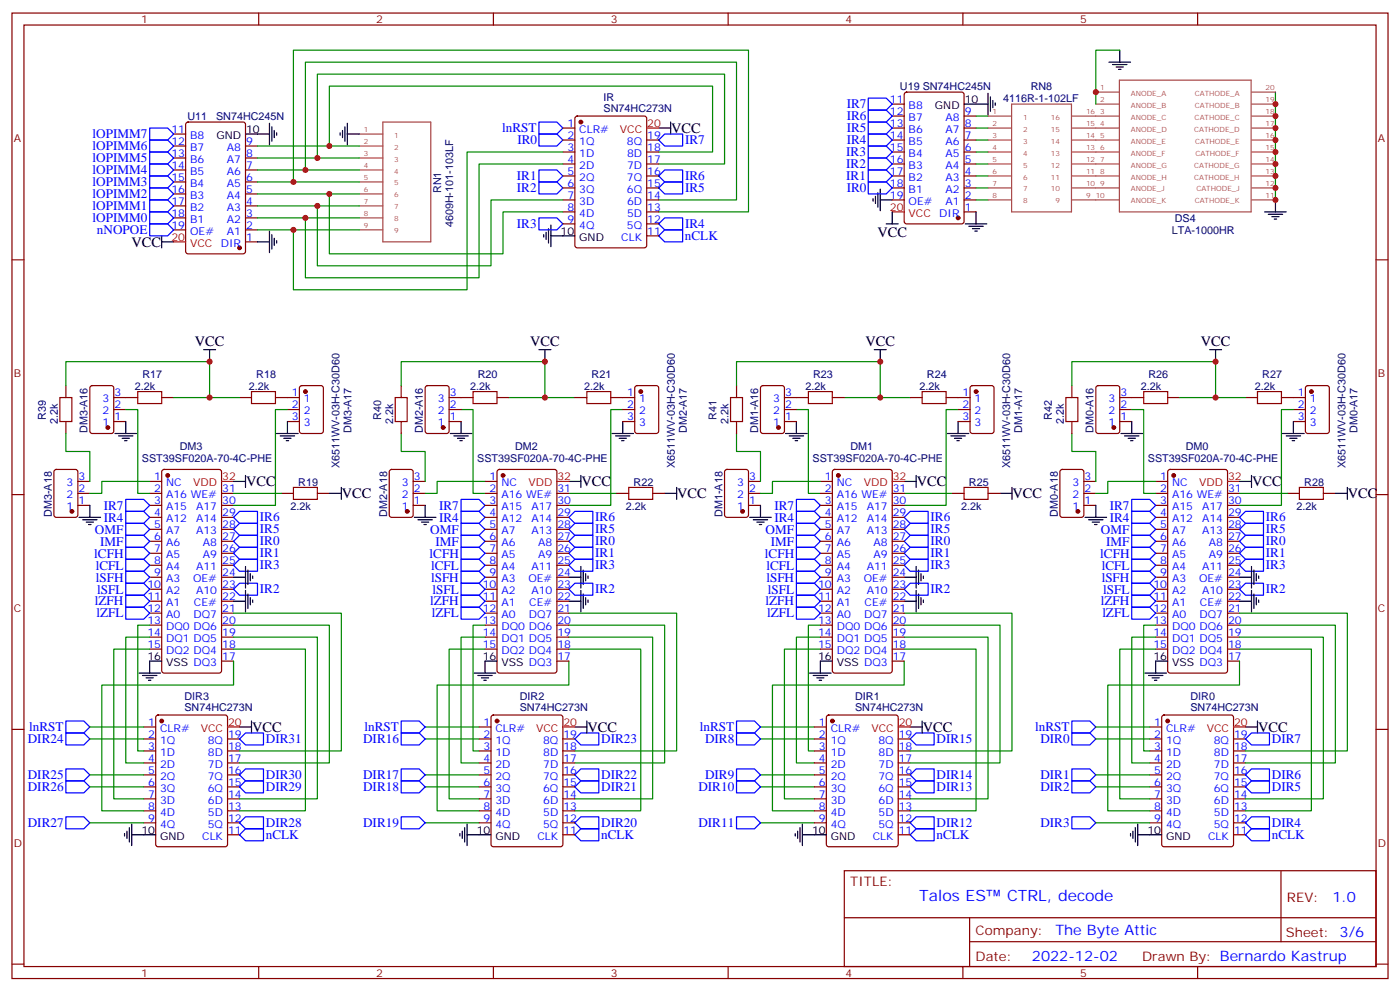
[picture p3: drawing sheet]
<svg xmlns="http://www.w3.org/2000/svg" width="412mm" height="292mm" viewBox="0 0 412 292" stroke-linecap="round" stroke-linejoin="round" font-family="sans-serif">
<defs><g id="words">
<g font-size="4.6" fill="#00f">
<text x="270.8" y="265.5">Talos ES</text>
<text x="296.6" y="265.5">CTRL, decode</text>
</g>
<g font-size="4.2">
<text x="197.7" y="39.1">VCC</text>
<text x="258.5" y="69.9">VCC</text>
<text x="38.7" y="72.7">VCC</text>
<text x="57.4" y="101.9">VCC</text>
<text x="156.2" y="101.9">VCC</text>
<text x="254.9" y="101.9">VCC</text>
<text x="353.7" y="101.9">VCC</text>
<text x="72.5" y="143.2">VCC</text>
<text x="171.3" y="143.2">VCC</text>
<text x="270.1" y="143.2">VCC</text>
<text x="368.8" y="143.2">VCC</text>
<text x="100.7" y="146.7">VCC</text>
<text x="199.5" y="146.7">VCC</text>
<text x="298.3" y="146.7">VCC</text>
<text x="397.1" y="146.7">VCC</text>
<text x="74.3" y="215.5">VCC</text>
<text x="173" y="215.5">VCC</text>
<text x="271.8" y="215.5">VCC</text>
<text x="370.6" y="215.5">VCC</text>
</g>
<g font-size="4.2" fill="#00f">
<text x="392.5" y="265.7">1.0</text>
<text x="310.9" y="275.3">The Byte Attic</text>
<text x="304" y="283.1">2022-12-02</text>
</g>
<g font-size="3.9" fill="#00f">
<text x="249.4" y="35.4">IR6</text>
<text x="249.4" y="31.9">IR7</text>
<text x="27.2" y="40.7">lOPIMM7</text>
<text x="148" y="39">lnRST</text>
<text x="249.4" y="39">IR5</text>
<text x="27.2" y="44.3">lOPIMM6</text>
<text x="27.2" y="47.8">lOPIMM5</text>
<text x="152.4" y="42.5">IR0</text>
<text x="201.8" y="42.4">IR7</text>
<text x="249.3" y="46">IR3</text>
<text x="249.4" y="42.5">IR4</text>
<text x="27.2" y="51.3">lOPIMM4</text>
<text x="152.3" y="53.1">IR1</text>
<text x="201.8" y="53">IR6</text>
<text x="249.3" y="53.1">IR1</text>
<text x="249.3" y="49.6">IR2</text>
<text x="27.2" y="54.8">lOPIMM3</text>
<text x="27.2" y="58.4">lOPIMM2</text>
<text x="152.3" y="56.6">IR2</text>
<text x="201.8" y="56.5">IR5</text>
<text x="249.4" y="56.6">IR0</text>
<text x="27.2" y="61.9">lOPIMM1</text>
<text x="27.2" y="65.4">lOPIMM0</text>
<text x="28.6" y="69">nNOPOE</text>
<text x="152.3" y="67.2">IR3</text>
<text x="201.8" y="70.6">nCLK</text>
<text x="201.8" y="67.1">IR4</text>
<text x="30.6" y="153.6">IR4</text>
<text x="30.6" y="150.1">IR7</text>
<text x="76.6" y="153.5">IR6</text>
<text x="129.3" y="150.1">IR7</text>
<text x="129.3" y="153.6">IR4</text>
<text x="175.3" y="153.5">IR6</text>
<text x="228.1" y="150.1">IR7</text>
<text x="228.1" y="153.6">IR4</text>
<text x="274.1" y="153.5">IR6</text>
<text x="326.9" y="153.6">IR4</text>
<text x="326.9" y="150.1">IR7</text>
<text x="372.9" y="153.5">IR6</text>
<text x="28" y="157.2">OMF</text>
<text x="29.5" y="160.7">IMF</text>
<text x="76.6" y="157.1">IR5</text>
<text x="76.6" y="160.6">IR0</text>
<text x="126.7" y="157.2">OMF</text>
<text x="128.2" y="160.7">IMF</text>
<text x="175.3" y="160.6">IR0</text>
<text x="175.3" y="157.1">IR5</text>
<text x="225.5" y="157.2">OMF</text>
<text x="227" y="160.7">IMF</text>
<text x="274.1" y="160.6">IR0</text>
<text x="274.1" y="157.1">IR5</text>
<text x="324.3" y="157.2">OMF</text>
<text x="325.8" y="160.7">IMF</text>
<text x="372.9" y="157.1">IR5</text>
<text x="372.9" y="160.6">IR0</text>
<text x="27.8" y="164.2">lCFH</text>
<text x="28.2" y="167.7">lCFL</text>
<text x="76.6" y="164.1">IR1</text>
<text x="76.6" y="167.6">IR3</text>
<text x="126.5" y="164.2">lCFH</text>
<text x="127" y="167.7">lCFL</text>
<text x="175.3" y="167.6">IR3</text>
<text x="175.3" y="164.1">IR1</text>
<text x="225.3" y="164.2">lCFH</text>
<text x="225.7" y="167.7">lCFL</text>
<text x="274.1" y="167.6">IR3</text>
<text x="274.1" y="164.1">IR1</text>
<text x="324.1" y="164.2">lCFH</text>
<text x="324.5" y="167.7">lCFL</text>
<text x="372.9" y="164.1">IR1</text>
<text x="372.9" y="167.6">IR3</text>
<text x="28.2" y="171.3">lSFH</text>
<text x="127" y="171.3">lSFH</text>
<text x="225.7" y="171.3">lSFH</text>
<text x="324.5" y="171.3">lSFH</text>
<text x="28" y="178.3">lZFH</text>
<text x="28.6" y="174.8">lSFL</text>
<text x="76.6" y="174.7">IR2</text>
<text x="126.7" y="178.3">lZFH</text>
<text x="127.4" y="174.8">lSFL</text>
<text x="175.3" y="174.7">IR2</text>
<text x="225.5" y="178.3">lZFH</text>
<text x="226.2" y="174.8">lSFL</text>
<text x="274.1" y="174.7">IR2</text>
<text x="324.3" y="178.3">lZFH</text>
<text x="324.9" y="174.8">lSFL</text>
<text x="372.9" y="174.7">IR2</text>
<text x="28.4" y="181.8">lZFL</text>
<text x="127.2" y="181.8">lZFL</text>
<text x="225.9" y="181.8">lZFL</text>
<text x="324.7" y="181.8">lZFL</text>
<text x="8.6" y="215.4">lnRST</text>
<text x="107.4" y="215.4">lnRST</text>
<text x="206.2" y="215.4">lnRST</text>
<text x="304.9" y="215.4">lnRST</text>
<text x="8.2" y="218.9">DIR24</text>
<text x="78.3" y="218.8">DIR31</text>
<text x="107" y="218.9">DIR16</text>
<text x="177.1" y="218.8">DIR23</text>
<text x="207.7" y="218.9">DIR8</text>
<text x="275.9" y="218.8">DIR15</text>
<text x="306.5" y="218.9">DIR0</text>
<text x="374.6" y="218.8">DIR7</text>
<text x="8.2" y="229.5">DIR25</text>
<text x="8.2" y="233">DIR26</text>
<text x="78.3" y="229.4">DIR30</text>
<text x="78.3" y="232.9">DIR29</text>
<text x="107" y="233">DIR18</text>
<text x="107" y="229.5">DIR17</text>
<text x="177.1" y="232.9">DIR21</text>
<text x="177.1" y="229.4">DIR22</text>
<text x="205.7" y="233">DIR10</text>
<text x="207.7" y="229.5">DIR9</text>
<text x="275.9" y="232.9">DIR13</text>
<text x="275.9" y="229.4">DIR14</text>
<text x="306.5" y="229.5">DIR1</text>
<text x="306.5" y="233">DIR2</text>
<text x="374.6" y="229.4">DIR6</text>
<text x="374.6" y="232.9">DIR5</text>
<text x="8.2" y="243.6">DIR27</text>
<text x="78.3" y="243.5">DIR28</text>
<text x="107" y="243.6">DIR19</text>
<text x="177.1" y="243.5">DIR20</text>
<text x="205.7" y="243.6">DIR11</text>
<text x="275.9" y="243.5">DIR12</text>
<text x="306.5" y="243.6">DIR3</text>
<text x="374.6" y="243.5">DIR4</text>
<text x="78.3" y="247">nCLK</text>
<text x="177.1" y="247">nCLK</text>
<text x="275.8" y="247">nCLK</text>
<text x="374.6" y="247">nCLK</text>
</g>
<g font-size="3.9" fill="#800">
<text x="250.5" y="261">TITLE:</text>
<text x="379.1" y="265.7">REV:</text>
<text x="287.4" y="275.2">Company:</text>
<text x="378.7" y="275.8">Sheet: 3/6</text>
<text x="287.4" y="282.9">Date:</text>
<text x="336.4" y="283">Drawn By: Bernardo Kastrup</text>
</g>
<g font-size="3.2" fill="#800">
<text x="41.6" y="6.8">1</text>
<text x="110.8" y="6.8">2</text>
<text x="179.9" y="6.8">3</text>
<text x="249.1" y="6.8">4</text>
<text x="318.2" y="6.8">5</text>
<text x="4.1" y="41.9">A</text>
<text x="405.9" y="41.9">A</text>
<text x="4.1" y="111.1">B</text>
<text x="405.9" y="111.1">B</text>
<text x="4.1" y="180.2">C</text>
<text x="405.9" y="180.2">C</text>
<text x="4.1" y="249.4">D</text>
<text x="405.9" y="249.4">D</text>
<text x="41.6" y="287.7">1</text>
<text x="110.8" y="287.7">2</text>
<text x="179.9" y="287.7">3</text>
<text x="249.1" y="287.7">4</text>
<text x="318.2" y="287.7">5</text>
</g>
<g font-size="3.2" fill="#000080">
<text x="177.8" y="29.9">IR</text>
<text x="265.1" y="26.6">U19 SN74HC245N</text>
<text x="303.6" y="26.5">RN8</text>
<text x="55.2" y="35.4">U11</text>
<text x="63.7" y="35.4">SN74HC245N</text>
<text x="177.8" y="33">SN74HC273N</text>
<text x="295.5" y="30.1">4116R-1-102LF</text>
<text x="130" y="56.9" transform="rotate(-90 130 56.9)">RN1</text>
<text x="346.1" y="65.4">DS4</text>
<text x="133.5" y="66.9" transform="rotate(-90 133.5 66.9)">4609H-101-103LF</text>
<text x="345.2" y="68.9">LTA-1000HR</text>
<text x="42" y="111.2">R17</text>
<text x="75.5" y="111.2">R18</text>
<text x="140.8" y="111.2">R20</text>
<text x="174.3" y="111.2">R21</text>
<text x="239.5" y="111.2">R23</text>
<text x="273.1" y="111.2">R24</text>
<text x="338.3" y="111.2">R26</text>
<text x="371.8" y="111.2">R27</text>
<text x="39.8" y="114.8">2.2k</text>
<text x="73.3" y="114.8">2.2k</text>
<text x="138.5" y="114.8">2.2k</text>
<text x="172" y="114.8">2.2k</text>
<text x="237.3" y="114.8">2.2k</text>
<text x="270.8" y="114.8">2.2k</text>
<text x="336.1" y="114.8">2.2k</text>
<text x="369.6" y="114.8">2.2k</text>
<text x="13.5" y="123.6" transform="rotate(-90 13.5 123.6)">R39</text>
<text x="17" y="125" transform="rotate(-90 17 125)">2.2k</text>
<text x="112.3" y="123.6" transform="rotate(-90 112.3 123.6)">R40</text>
<text x="115.8" y="125" transform="rotate(-90 115.8 125)">2.2k</text>
<text x="211" y="123.6" transform="rotate(-90 211 123.6)">R41</text>
<text x="214.6" y="125" transform="rotate(-90 214.6 125)">2.2k</text>
<text x="309.8" y="123.6" transform="rotate(-90 309.8 123.6)">R42</text>
<text x="313.3" y="125" transform="rotate(-90 313.3 125)">2.2k</text>
<text x="25.8" y="127.6" transform="rotate(-90 25.8 127.6)">DM3-A16</text>
<text x="103.5" y="127.6" transform="rotate(-90 103.5 127.6)">DM3-A17</text>
<text x="124.6" y="127.6" transform="rotate(-90 124.6 127.6)">DM2-A16</text>
<text x="202.3" y="127.6" transform="rotate(-90 202.3 127.6)">DM2-A17</text>
<text x="223.4" y="127.6" transform="rotate(-90 223.4 127.6)">DM1-A16</text>
<text x="301.1" y="127.6" transform="rotate(-90 301.1 127.6)">DM1-A17</text>
<text x="322.2" y="127.6" transform="rotate(-90 322.2 127.6)">DM0-A16</text>
<text x="399.9" y="127.6" transform="rotate(-90 399.9 127.6)">DM0-A17</text>
<text x="41.8" y="135.9">SST39SF020A-70-4C-PHE</text>
<text x="53" y="132.4">DM3</text>
<text x="100" y="138" transform="rotate(-90 100 138)">X6511WV-03H-C30D60</text>
<text x="140.6" y="135.9">SST39SF020A-70-4C-PHE</text>
<text x="151.7" y="132.4">DM2</text>
<text x="198.8" y="138" transform="rotate(-90 198.8 138)">X6511WV-03H-C30D60</text>
<text x="239.3" y="135.9">SST39SF020A-70-4C-PHE</text>
<text x="250.5" y="132.4">DM1</text>
<text x="297.5" y="138" transform="rotate(-90 297.5 138)">X6511WV-03H-C30D60</text>
<text x="338.1" y="135.9">SST39SF020A-70-4C-PHE</text>
<text x="349.3" y="132.4">DM0</text>
<text x="396.3" y="138" transform="rotate(-90 396.3 138)">X6511WV-03H-C30D60</text>
<text x="87.9" y="143">R19</text>
<text x="186.6" y="143">R22</text>
<text x="285.4" y="143">R25</text>
<text x="384.2" y="143">R28</text>
<text x="15.2" y="152.3" transform="rotate(-90 15.2 152.3)">DM3-A18</text>
<text x="85.6" y="150.1">2.2k</text>
<text x="114" y="152.3" transform="rotate(-90 114 152.3)">DM2-A18</text>
<text x="184.4" y="150.1">2.2k</text>
<text x="212.8" y="152.3" transform="rotate(-90 212.8 152.3)">DM1-A18</text>
<text x="283.2" y="150.1">2.2k</text>
<text x="311.6" y="152.3" transform="rotate(-90 311.6 152.3)">DM0-A18</text>
<text x="381.9" y="150.1">2.2k</text>
<text x="54.3" y="209.4">SN74HC273N</text>
<text x="54.3" y="206.3">DIR3</text>
<text x="153.1" y="209.4">SN74HC273N</text>
<text x="153.1" y="206.3">DIR2</text>
<text x="251.9" y="209.4">SN74HC273N</text>
<text x="251.9" y="206.3">DIR1</text>
<text x="350.7" y="209.4">SN74HC273N</text>
<text x="350.7" y="206.3">DIR0</text>
</g>
<g font-size="3.2" fill="#00f">
<text x="262.1" y="30.3">11</text>
<text x="262.1" y="33.8">12</text>
<text x="267.7" y="32.1">B8</text>
<text x="267.7" y="35.6">B7</text>
<text x="278.5" y="35.6">A8</text>
<text x="284.2" y="33.8">9</text>
<text x="50.5" y="39.1">11</text>
<text x="56" y="40.9">B8</text>
<text x="167.1" y="37.4">1</text>
<text x="167.1" y="40.9">2</text>
<text x="170.6" y="39.1">CLR#</text>
<text x="190.7" y="40.9">19</text>
<text x="262.1" y="37.4">13</text>
<text x="262.1" y="40.9">14</text>
<text x="267.7" y="39.1">B6</text>
<text x="278.5" y="39.1">A7</text>
<text x="284.2" y="40.9">7</text>
<text x="284.2" y="37.4">8</text>
<text x="50.5" y="42.7">12</text>
<text x="50.5" y="46.2">13</text>
<text x="56" y="44.4">B7</text>
<text x="56" y="47.9">B6</text>
<text x="66.8" y="47.9">A7</text>
<text x="66.8" y="44.4">A8</text>
<text x="72.5" y="46.2">8</text>
<text x="72.5" y="42.7">9</text>
<text x="167.1" y="44.4">3</text>
<text x="167.1" y="47.9">4</text>
<text x="170.6" y="42.7">1Q</text>
<text x="170.6" y="46.2">1D</text>
<text x="184.7" y="42.7">8Q</text>
<text x="184.7" y="46.2">8D</text>
<text x="190.7" y="47.9">17</text>
<text x="190.7" y="44.4">18</text>
<text x="262.1" y="44.4">15</text>
<text x="262.1" y="47.9">16</text>
<text x="267.7" y="42.7">B5</text>
<text x="267.7" y="46.2">B4</text>
<text x="278.5" y="46.2">A5</text>
<text x="278.5" y="42.7">A6</text>
<text x="284.2" y="47.9">5</text>
<text x="284.2" y="44.4">6</text>
<text x="50.5" y="49.7">14</text>
<text x="50.5" y="53.2">15</text>
<text x="56" y="51.5">B5</text>
<text x="66.8" y="51.5">A6</text>
<text x="72.5" y="53.2">6</text>
<text x="72.5" y="49.7">7</text>
<text x="167.1" y="51.5">5</text>
<text x="170.6" y="49.7">2D</text>
<text x="170.6" y="53.2">2Q</text>
<text x="184.7" y="53.2">7Q</text>
<text x="184.7" y="49.7">7D</text>
<text x="190.7" y="51.5">16</text>
<text x="262.1" y="51.5">17</text>
<text x="267.7" y="49.7">B3</text>
<text x="267.7" y="53.2">B2</text>
<text x="278.5" y="53.2">A3</text>
<text x="278.5" y="49.7">A4</text>
<text x="284.2" y="51.5">4</text>
<text x="50.5" y="56.8">16</text>
<text x="56" y="55">B4</text>
<text x="56" y="58.5">B3</text>
<text x="66.8" y="58.5">A4</text>
<text x="66.8" y="55">A5</text>
<text x="72.5" y="56.8">5</text>
<text x="167.1" y="55">6</text>
<text x="167.1" y="58.5">7</text>
<text x="170.6" y="56.8">3Q</text>
<text x="184.7" y="56.8">6Q</text>
<text x="190.7" y="58.5">14</text>
<text x="190.7" y="55">15</text>
<text x="262.1" y="55">18</text>
<text x="262.1" y="58.5">19</text>
<text x="267.7" y="56.8">B1</text>
<text x="278.5" y="56.8">A2</text>
<text x="284.2" y="58.5">2</text>
<text x="284.2" y="55">3</text>
<text x="50.5" y="60.3">17</text>
<text x="50.5" y="63.8">18</text>
<text x="56" y="62.1">B2</text>
<text x="56" y="65.6">B1</text>
<text x="66.8" y="65.6">A2</text>
<text x="66.8" y="62.1">A3</text>
<text x="72.5" y="63.8">3</text>
<text x="72.5" y="60.3">4</text>
<text x="167.1" y="62.1">8</text>
<text x="167.1" y="65.6">9</text>
<text x="170.6" y="60.3">3D</text>
<text x="170.6" y="63.8">4D</text>
<text x="184.7" y="63.8">5D</text>
<text x="184.7" y="60.3">6D</text>
<text x="190.7" y="65.6">12</text>
<text x="190.7" y="62.1">13</text>
<text x="267.7" y="60.3">OE#</text>
<text x="276.7" y="63.8">DIR</text>
<text x="278.5" y="60.3">A1</text>
<text x="284.2" y="62.1">1</text>
<text x="50.5" y="67.3">19</text>
<text x="56" y="69.1">OE#</text>
<text x="66.8" y="69.1">A1</text>
<text x="72.5" y="70.9">1</text>
<text x="72.5" y="67.3">2</text>
<text x="170.6" y="67.3">4Q</text>
<text x="183" y="70.9">CLK</text>
<text x="184.7" y="67.3">5Q</text>
<text x="190.7" y="69.1">11</text>
<text x="65" y="72.6">DIR</text>
<text x="30.2" y="118.5">3</text>
<text x="33.7" y="116.7">3</text>
<text x="86" y="116.7">1</text>
<text x="89.5" y="118.5">1</text>
<text x="129" y="118.5">3</text>
<text x="132.5" y="116.7">3</text>
<text x="184.8" y="116.7">1</text>
<text x="188.3" y="118.5">1</text>
<text x="227.7" y="118.5">3</text>
<text x="231.2" y="116.7">3</text>
<text x="283.6" y="116.7">1</text>
<text x="287.1" y="118.5">1</text>
<text x="326.5" y="118.5">3</text>
<text x="330" y="116.7">3</text>
<text x="382.3" y="116.7">1</text>
<text x="385.8" y="118.5">1</text>
<text x="30.2" y="125.6">1</text>
<text x="30.2" y="122">2</text>
<text x="33.7" y="123.8">1</text>
<text x="33.7" y="120.3">2</text>
<text x="86" y="120.3">2</text>
<text x="86" y="123.8">3</text>
<text x="89.5" y="122">2</text>
<text x="89.5" y="125.6">3</text>
<text x="129" y="125.6">1</text>
<text x="129" y="122">2</text>
<text x="132.5" y="123.8">1</text>
<text x="132.5" y="120.3">2</text>
<text x="184.8" y="120.3">2</text>
<text x="184.8" y="123.8">3</text>
<text x="188.3" y="122">2</text>
<text x="188.3" y="125.6">3</text>
<text x="227.7" y="125.6">1</text>
<text x="227.7" y="122">2</text>
<text x="231.2" y="123.8">1</text>
<text x="231.2" y="120.3">2</text>
<text x="283.6" y="120.3">2</text>
<text x="283.6" y="123.8">3</text>
<text x="287.1" y="122">2</text>
<text x="287.1" y="125.6">3</text>
<text x="326.5" y="125.6">1</text>
<text x="326.5" y="122">2</text>
<text x="330" y="123.8">1</text>
<text x="330" y="120.3">2</text>
<text x="382.3" y="120.3">2</text>
<text x="382.3" y="123.8">3</text>
<text x="385.8" y="122">2</text>
<text x="385.8" y="125.6">3</text>
<text x="19.6" y="143.2">3</text>
<text x="23.1" y="141.4">3</text>
<text x="45.4" y="141.4">1</text>
<text x="48.9" y="143.2">NC</text>
<text x="118.4" y="143.2">3</text>
<text x="121.9" y="141.4">3</text>
<text x="144.2" y="141.4">1</text>
<text x="147.7" y="143.2">NC</text>
<text x="217.2" y="143.2">3</text>
<text x="220.7" y="141.4">3</text>
<text x="243" y="141.4">1</text>
<text x="246.5" y="143.2">NC</text>
<text x="315.9" y="143.2">3</text>
<text x="319.4" y="141.4">3</text>
<text x="341.8" y="141.4">1</text>
<text x="345.3" y="143.2">NC</text>
<text x="19.6" y="146.7">2</text>
<text x="23.1" y="148.5">1</text>
<text x="23.1" y="145">2</text>
<text x="45.4" y="145">2</text>
<text x="45.4" y="148.5">3</text>
<text x="48.9" y="146.7">A16 WE#</text>
<text x="65.4" y="148.5">30</text>
<text x="65.4" y="145">31</text>
<text x="118.4" y="146.7">2</text>
<text x="121.9" y="148.5">1</text>
<text x="121.9" y="145">2</text>
<text x="144.2" y="145">2</text>
<text x="144.2" y="148.5">3</text>
<text x="147.7" y="146.7">A16 WE#</text>
<text x="164.2" y="148.5">30</text>
<text x="164.2" y="145">31</text>
<text x="217.2" y="146.7">2</text>
<text x="220.7" y="148.5">1</text>
<text x="220.7" y="145">2</text>
<text x="243" y="145">2</text>
<text x="243" y="148.5">3</text>
<text x="246.5" y="146.7">A16 WE#</text>
<text x="263" y="148.5">30</text>
<text x="263" y="145">31</text>
<text x="315.9" y="146.7">2</text>
<text x="319.4" y="148.5">1</text>
<text x="319.4" y="145">2</text>
<text x="341.8" y="145">2</text>
<text x="341.8" y="148.5">3</text>
<text x="345.3" y="146.7">A16 WE#</text>
<text x="361.8" y="148.5">30</text>
<text x="361.8" y="145">31</text>
<text x="19.6" y="150.2">1</text>
<text x="45.4" y="152">4</text>
<text x="45.4" y="155.5">5</text>
<text x="48.9" y="150.2">A15</text>
<text x="48.9" y="153.8">A12</text>
<text x="57.8" y="153.8">A14</text>
<text x="57.8" y="150.2">A17</text>
<text x="65.4" y="155.5">28</text>
<text x="65.4" y="152">29</text>
<text x="118.4" y="150.2">1</text>
<text x="144.2" y="152">4</text>
<text x="144.2" y="155.5">5</text>
<text x="147.7" y="150.2">A15</text>
<text x="147.7" y="153.8">A12</text>
<text x="156.5" y="153.8">A14</text>
<text x="156.5" y="150.2">A17</text>
<text x="164.2" y="155.5">28</text>
<text x="164.2" y="152">29</text>
<text x="217.2" y="150.2">1</text>
<text x="243" y="152">4</text>
<text x="243" y="155.5">5</text>
<text x="246.5" y="150.2">A15</text>
<text x="246.5" y="153.8">A12</text>
<text x="255.3" y="153.8">A14</text>
<text x="255.3" y="150.2">A17</text>
<text x="263" y="155.5">28</text>
<text x="263" y="152">29</text>
<text x="315.9" y="150.2">1</text>
<text x="341.8" y="152">4</text>
<text x="341.8" y="155.5">5</text>
<text x="345.3" y="150.2">A15</text>
<text x="345.3" y="153.8">A12</text>
<text x="354.1" y="153.8">A14</text>
<text x="354.1" y="150.2">A17</text>
<text x="361.8" y="155.5">28</text>
<text x="361.8" y="152">29</text>
<text x="45.4" y="159.1">6</text>
<text x="48.9" y="157.3">A7</text>
<text x="48.9" y="160.8">A6</text>
<text x="57.8" y="157.3">A13</text>
<text x="59.8" y="160.8">A8</text>
<text x="65.4" y="159.1">27</text>
<text x="144.2" y="159.1">6</text>
<text x="147.7" y="157.3">A7</text>
<text x="147.7" y="160.8">A6</text>
<text x="156.5" y="157.3">A13</text>
<text x="158.6" y="160.8">A8</text>
<text x="164.2" y="159.1">27</text>
<text x="243" y="159.1">6</text>
<text x="246.5" y="157.3">A7</text>
<text x="246.5" y="160.8">A6</text>
<text x="255.3" y="157.3">A13</text>
<text x="257.3" y="160.8">A8</text>
<text x="263" y="159.1">27</text>
<text x="341.8" y="159.1">6</text>
<text x="345.3" y="157.3">A7</text>
<text x="345.3" y="160.8">A6</text>
<text x="354.1" y="157.3">A13</text>
<text x="356.1" y="160.8">A8</text>
<text x="361.8" y="159.1">27</text>
<text x="45.4" y="162.6">7</text>
<text x="45.4" y="166.1">8</text>
<text x="48.9" y="164.4">A5</text>
<text x="48.9" y="167.9">A4</text>
<text x="57.8" y="167.9">A11</text>
<text x="59.8" y="164.4">A9</text>
<text x="65.4" y="166.1">25</text>
<text x="65.4" y="162.6">26</text>
<text x="144.2" y="162.6">7</text>
<text x="144.2" y="166.1">8</text>
<text x="147.7" y="164.4">A5</text>
<text x="147.7" y="167.9">A4</text>
<text x="156.5" y="167.9">A11</text>
<text x="158.6" y="164.4">A9</text>
<text x="164.2" y="166.1">25</text>
<text x="164.2" y="162.6">26</text>
<text x="243" y="162.6">7</text>
<text x="243" y="166.1">8</text>
<text x="246.5" y="164.4">A5</text>
<text x="246.5" y="167.9">A4</text>
<text x="255.3" y="167.9">A11</text>
<text x="257.3" y="164.4">A9</text>
<text x="263" y="166.1">25</text>
<text x="263" y="162.6">26</text>
<text x="341.8" y="162.6">7</text>
<text x="341.8" y="166.1">8</text>
<text x="345.3" y="164.4">A5</text>
<text x="345.3" y="167.9">A4</text>
<text x="354.1" y="167.9">A11</text>
<text x="356.1" y="164.4">A9</text>
<text x="361.8" y="166.1">25</text>
<text x="361.8" y="162.6">26</text>
<text x="43.4" y="173.2">10</text>
<text x="45.4" y="169.7">9</text>
<text x="48.9" y="171.4">A3</text>
<text x="56.9" y="171.4">OE#</text>
<text x="65.4" y="173.2">23</text>
<text x="65.4" y="169.7">24</text>
<text x="142.2" y="173.2">10</text>
<text x="144.2" y="169.7">9</text>
<text x="147.7" y="171.4">A3</text>
<text x="155.6" y="171.4">OE#</text>
<text x="164.2" y="173.2">23</text>
<text x="164.2" y="169.7">24</text>
<text x="241" y="173.2">10</text>
<text x="243" y="169.7">9</text>
<text x="246.5" y="171.4">A3</text>
<text x="254.4" y="171.4">OE#</text>
<text x="263" y="173.2">23</text>
<text x="263" y="169.7">24</text>
<text x="339.7" y="173.2">10</text>
<text x="341.8" y="169.7">9</text>
<text x="345.3" y="171.4">A3</text>
<text x="353.2" y="171.4">OE#</text>
<text x="361.8" y="173.2">23</text>
<text x="361.8" y="169.7">24</text>
<text x="43.4" y="176.7">11</text>
<text x="48.9" y="174.9">A2</text>
<text x="48.9" y="178.5">A1</text>
<text x="57.1" y="178.5">CE#</text>
<text x="57.8" y="174.9">A10</text>
<text x="65.4" y="176.7">22</text>
<text x="142.2" y="176.7">11</text>
<text x="147.7" y="174.9">A2</text>
<text x="147.7" y="178.5">A1</text>
<text x="155.9" y="178.5">CE#</text>
<text x="156.5" y="174.9">A10</text>
<text x="164.2" y="176.7">22</text>
<text x="241" y="176.7">11</text>
<text x="246.5" y="174.9">A2</text>
<text x="246.5" y="178.5">A1</text>
<text x="254.7" y="178.5">CE#</text>
<text x="255.3" y="174.9">A10</text>
<text x="263" y="176.7">22</text>
<text x="339.7" y="176.7">11</text>
<text x="345.3" y="174.9">A2</text>
<text x="345.3" y="178.5">A1</text>
<text x="353.5" y="178.5">CE#</text>
<text x="354.1" y="174.9">A10</text>
<text x="361.8" y="176.7">22</text>
<text x="43.4" y="180.2">12</text>
<text x="43.4" y="183.8">13</text>
<text x="48.9" y="182">A0</text>
<text x="48.9" y="185.5">DQ0 DQ6</text>
<text x="57" y="182">DQ7</text>
<text x="65.4" y="183.8">20</text>
<text x="65.4" y="180.2">21</text>
<text x="142.2" y="180.2">12</text>
<text x="142.2" y="183.8">13</text>
<text x="147.7" y="182">A0</text>
<text x="147.7" y="185.5">DQ0 DQ6</text>
<text x="155.8" y="182">DQ7</text>
<text x="164.2" y="183.8">20</text>
<text x="164.2" y="180.2">21</text>
<text x="241" y="180.2">12</text>
<text x="241" y="183.8">13</text>
<text x="246.5" y="182">A0</text>
<text x="246.5" y="185.5">DQ0 DQ6</text>
<text x="254.6" y="182">DQ7</text>
<text x="263" y="183.8">20</text>
<text x="263" y="180.2">21</text>
<text x="339.7" y="180.2">12</text>
<text x="339.7" y="183.8">13</text>
<text x="345.3" y="182">A0</text>
<text x="345.3" y="185.5">DQ0 DQ6</text>
<text x="353.3" y="182">DQ7</text>
<text x="361.8" y="183.8">20</text>
<text x="361.8" y="180.2">21</text>
<text x="43.4" y="187.3">14</text>
<text x="43.4" y="190.8">15</text>
<text x="48.9" y="189.1">DQ1 DQ5</text>
<text x="65.4" y="190.8">18</text>
<text x="65.4" y="187.3">19</text>
<text x="142.2" y="187.3">14</text>
<text x="142.2" y="190.8">15</text>
<text x="147.7" y="189.1">DQ1 DQ5</text>
<text x="164.2" y="190.8">18</text>
<text x="164.2" y="187.3">19</text>
<text x="241" y="187.3">14</text>
<text x="241" y="190.8">15</text>
<text x="246.5" y="189.1">DQ1 DQ5</text>
<text x="263" y="190.8">18</text>
<text x="263" y="187.3">19</text>
<text x="339.7" y="187.3">14</text>
<text x="339.7" y="190.8">15</text>
<text x="345.3" y="189.1">DQ1 DQ5</text>
<text x="361.8" y="190.8">18</text>
<text x="361.8" y="187.3">19</text>
<text x="48.9" y="192.6">DQ2 DQ4</text>
<text x="65.4" y="194.3">17</text>
<text x="147.7" y="192.6">DQ2 DQ4</text>
<text x="164.2" y="194.3">17</text>
<text x="246.5" y="192.6">DQ2 DQ4</text>
<text x="263" y="194.3">17</text>
<text x="345.3" y="192.6">DQ2 DQ4</text>
<text x="361.8" y="194.3">17</text>
<text x="43.7" y="213.7">1</text>
<text x="47.2" y="215.5">CLR#</text>
<text x="142.4" y="213.7">1</text>
<text x="145.9" y="215.5">CLR#</text>
<text x="241.2" y="213.7">1</text>
<text x="244.7" y="215.5">CLR#</text>
<text x="340" y="213.7">1</text>
<text x="343.5" y="215.5">CLR#</text>
<text x="43.7" y="217.3">2</text>
<text x="43.7" y="220.8">3</text>
<text x="47.2" y="219">1Q</text>
<text x="61.2" y="219">8Q</text>
<text x="67.2" y="220.8">18</text>
<text x="67.2" y="217.3">19</text>
<text x="142.4" y="217.3">2</text>
<text x="142.4" y="220.8">3</text>
<text x="145.9" y="219">1Q</text>
<text x="160" y="219">8Q</text>
<text x="166" y="220.8">18</text>
<text x="166" y="217.3">19</text>
<text x="241.2" y="217.3">2</text>
<text x="241.2" y="220.8">3</text>
<text x="244.7" y="219">1Q</text>
<text x="258.8" y="219">8Q</text>
<text x="264.8" y="220.8">18</text>
<text x="264.8" y="217.3">19</text>
<text x="340" y="217.3">2</text>
<text x="340" y="220.8">3</text>
<text x="343.5" y="219">1Q</text>
<text x="357.5" y="219">8Q</text>
<text x="363.5" y="220.8">18</text>
<text x="363.5" y="217.3">19</text>
<text x="43.7" y="224.3">4</text>
<text x="43.7" y="227.9">5</text>
<text x="47.2" y="222.6">1D</text>
<text x="47.2" y="226.1">2D</text>
<text x="61.3" y="226.1">7D</text>
<text x="61.3" y="222.6">8D</text>
<text x="67.2" y="227.9">16</text>
<text x="67.2" y="224.3">17</text>
<text x="142.4" y="224.3">4</text>
<text x="142.4" y="227.9">5</text>
<text x="145.9" y="222.6">1D</text>
<text x="145.9" y="226.1">2D</text>
<text x="160" y="226.1">7D</text>
<text x="160" y="222.6">8D</text>
<text x="166" y="227.9">16</text>
<text x="166" y="224.3">17</text>
<text x="241.2" y="224.3">4</text>
<text x="241.2" y="227.9">5</text>
<text x="244.7" y="222.6">1D</text>
<text x="244.7" y="226.1">2D</text>
<text x="258.8" y="226.1">7D</text>
<text x="258.8" y="222.6">8D</text>
<text x="264.8" y="227.9">16</text>
<text x="264.8" y="224.3">17</text>
<text x="340" y="224.3">4</text>
<text x="340" y="227.9">5</text>
<text x="343.5" y="222.6">1D</text>
<text x="343.5" y="226.1">2D</text>
<text x="357.6" y="226.1">7D</text>
<text x="357.6" y="222.6">8D</text>
<text x="363.5" y="227.9">16</text>
<text x="363.5" y="224.3">17</text>
<text x="43.7" y="231.4">6</text>
<text x="47.2" y="229.6">2Q</text>
<text x="47.2" y="233.2">3Q</text>
<text x="61.2" y="233.2">6Q</text>
<text x="61.2" y="229.6">7Q</text>
<text x="67.2" y="231.4">15</text>
<text x="142.4" y="231.4">6</text>
<text x="145.9" y="229.6">2Q</text>
<text x="145.9" y="233.2">3Q</text>
<text x="160" y="233.2">6Q</text>
<text x="160" y="229.6">7Q</text>
<text x="166" y="231.4">15</text>
<text x="241.2" y="231.4">6</text>
<text x="244.7" y="229.6">2Q</text>
<text x="244.7" y="233.2">3Q</text>
<text x="258.8" y="233.2">6Q</text>
<text x="258.8" y="229.6">7Q</text>
<text x="264.8" y="231.4">15</text>
<text x="340" y="231.4">6</text>
<text x="343.5" y="229.6">2Q</text>
<text x="343.5" y="233.2">3Q</text>
<text x="357.5" y="233.2">6Q</text>
<text x="357.5" y="229.6">7Q</text>
<text x="363.5" y="231.4">15</text>
<text x="43.7" y="234.9">7</text>
<text x="43.7" y="238.4">8</text>
<text x="47.2" y="236.7">3D</text>
<text x="61.3" y="236.7">6D</text>
<text x="67.2" y="238.4">13</text>
<text x="67.2" y="234.9">14</text>
<text x="142.4" y="234.9">7</text>
<text x="142.4" y="238.4">8</text>
<text x="145.9" y="236.7">3D</text>
<text x="160" y="236.7">6D</text>
<text x="166" y="238.4">13</text>
<text x="166" y="234.9">14</text>
<text x="241.2" y="234.9">7</text>
<text x="241.2" y="238.4">8</text>
<text x="244.7" y="236.7">3D</text>
<text x="258.8" y="236.7">6D</text>
<text x="264.8" y="238.4">13</text>
<text x="264.8" y="234.9">14</text>
<text x="340" y="234.9">7</text>
<text x="340" y="238.4">8</text>
<text x="343.5" y="236.7">3D</text>
<text x="357.6" y="236.7">6D</text>
<text x="363.5" y="238.4">13</text>
<text x="363.5" y="234.9">14</text>
<text x="43.7" y="242">9</text>
<text x="47.2" y="240.2">4D</text>
<text x="47.2" y="243.7">4Q</text>
<text x="61.2" y="243.7">5Q</text>
<text x="61.3" y="240.2">5D</text>
<text x="67.2" y="245.5">11</text>
<text x="67.2" y="242">12</text>
<text x="142.4" y="242">9</text>
<text x="145.9" y="240.2">4D</text>
<text x="145.9" y="243.7">4Q</text>
<text x="160" y="243.7">5Q</text>
<text x="160" y="240.2">5D</text>
<text x="166" y="245.5">11</text>
<text x="166" y="242">12</text>
<text x="241.2" y="242">9</text>
<text x="244.7" y="240.2">4D</text>
<text x="244.7" y="243.7">4Q</text>
<text x="258.8" y="243.7">5Q</text>
<text x="258.8" y="240.2">5D</text>
<text x="264.8" y="245.5">11</text>
<text x="264.8" y="242">12</text>
<text x="340" y="242">9</text>
<text x="343.5" y="240.2">4D</text>
<text x="343.5" y="243.7">4Q</text>
<text x="357.5" y="243.7">5Q</text>
<text x="357.6" y="240.2">5D</text>
<text x="363.5" y="245.5">11</text>
<text x="363.5" y="242">12</text>
<text x="59.5" y="247.3">CLK</text>
<text x="158.3" y="247.3">CLK</text>
<text x="257.1" y="247.3">CLK</text>
<text x="355.9" y="247.3">CLK</text>
</g>
<g font-size="3.2">
<text x="275.4" y="32.1">GND</text>
<text x="284.2" y="30.3">10</text>
<text x="63.7" y="40.9">GND</text>
<text x="72.5" y="39.1">10</text>
<text x="165.1" y="69.1">10</text>
<text x="170.6" y="70.9">GND</text>
<text x="43.4" y="194.3">16</text>
<text x="48.9" y="196.1">VSS DQ3</text>
<text x="142.2" y="194.3">16</text>
<text x="147.7" y="196.1">VSS DQ3</text>
<text x="241" y="194.3">16</text>
<text x="246.5" y="196.1">VSS DQ3</text>
<text x="339.7" y="194.3">16</text>
<text x="345.3" y="196.1">VSS DQ3</text>
<text x="41.7" y="245.5">10</text>
<text x="140.4" y="245.5">10</text>
<text x="239.2" y="245.5">10</text>
<text x="338" y="245.5">10</text>
<text x="47.2" y="247.3">GND</text>
<text x="145.9" y="247.3">GND</text>
<text x="244.7" y="247.3">GND</text>
<text x="343.5" y="247.3">GND</text>
</g>
<g font-size="3.2" fill="#f00">
<text x="182.6" y="39.1">VCC</text>
<text x="190.7" y="37.4">20</text>
<text x="262.1" y="62.1">20</text>
<text x="267.7" y="63.8">VCC</text>
<text x="50.5" y="70.9">20</text>
<text x="56" y="72.6">VCC</text>
<text x="56.9" y="143.2">VDD</text>
<text x="65.4" y="141.4">32</text>
<text x="155.7" y="143.2">VDD</text>
<text x="164.2" y="141.4">32</text>
<text x="254.5" y="143.2">VDD</text>
<text x="263" y="141.4">32</text>
<text x="353.2" y="143.2">VDD</text>
<text x="361.8" y="141.4">32</text>
<text x="59.1" y="215.5">VCC</text>
<text x="67.2" y="213.7">20</text>
<text x="157.9" y="215.5">VCC</text>
<text x="166" y="213.7">20</text>
<text x="256.7" y="215.5">VCC</text>
<text x="264.8" y="213.7">20</text>
<text x="355.5" y="215.5">VCC</text>
<text x="363.5" y="213.7">20</text>
</g>
<g font-size="2.1" fill="#a54b4b">
<text x="324.1" y="26.4">1</text>
<text x="324.1" y="30">2</text>
<text x="333.1" y="28.2">ANODE_A</text>
<text x="351.9" y="28.2">CATHODE_A</text>
<text x="372.8" y="26.4">20</text>
<text x="372.8" y="30">19</text>
<text x="292.4" y="33.5">1</text>
<text x="301.3" y="35.2">1</text>
<text x="309.6" y="35.2">16</text>
<text x="319.9" y="33.5">16</text>
<text x="324.1" y="33.5">3</text>
<text x="333.1" y="31.7">ANODE_B</text>
<text x="333.1" y="35.2">ANODE_C</text>
<text x="351.9" y="35.2">CATHODE_C</text>
<text x="351.9" y="31.7">CATHODE_B</text>
<text x="372.8" y="33.5">18</text>
<text x="107.2" y="38.8">1</text>
<text x="116.1" y="40.5">1</text>
<text x="292.4" y="37">2</text>
<text x="292.4" y="40.5">3</text>
<text x="301.3" y="38.8">2</text>
<text x="309.6" y="38.8">15</text>
<text x="319.9" y="37">15</text>
<text x="319.9" y="40.5">14</text>
<text x="324.1" y="37">4</text>
<text x="324.1" y="40.5">5</text>
<text x="333.1" y="38.8">ANODE_D</text>
<text x="351.8" y="38.8">CATHODE_D</text>
<text x="372.8" y="37">17</text>
<text x="372.8" y="40.5">16</text>
<text x="107.2" y="42.3">2</text>
<text x="107.2" y="45.8">3</text>
<text x="116.1" y="44">2</text>
<text x="116.1" y="47.6">3</text>
<text x="292.4" y="44.1">4</text>
<text x="292.4" y="47.6">5</text>
<text x="301.3" y="42.3">3</text>
<text x="301.3" y="45.8">4</text>
<text x="309.6" y="42.3">14</text>
<text x="309.6" y="45.8">13</text>
<text x="319.9" y="44.1">13</text>
<text x="319.9" y="47.6">12</text>
<text x="324.1" y="44.1">6</text>
<text x="324.1" y="47.6">7</text>
<text x="333.1" y="42.3">ANODE_E</text>
<text x="333.1" y="45.8">ANODE_F</text>
<text x="352.1" y="42.3">CATHODE_E</text>
<text x="352.2" y="45.8">CATHODE_F</text>
<text x="372.8" y="44.1">15</text>
<text x="372.8" y="47.6">14</text>
<text x="107.2" y="49.4">4</text>
<text x="107.2" y="52.9">5</text>
<text x="116.1" y="51.1">4</text>
<text x="292.4" y="51.1">6</text>
<text x="301.3" y="49.3">5</text>
<text x="301.3" y="52.9">6</text>
<text x="309.6" y="49.3">12</text>
<text x="309.6" y="52.9">11</text>
<text x="319.9" y="51.1">11</text>
<text x="324.1" y="51.1">8</text>
<text x="333.1" y="49.3">ANODE_G</text>
<text x="333.1" y="52.9">ANODE_H</text>
<text x="351.7" y="49.3">CATHODE_G</text>
<text x="351.8" y="52.9">CATHODE_H</text>
<text x="372.8" y="51.1">13</text>
<text x="107.2" y="56.4">6</text>
<text x="107.2" y="59.9">7</text>
<text x="116.1" y="54.6">5</text>
<text x="116.1" y="58.2">6</text>
<text x="292.4" y="54.7">7</text>
<text x="292.4" y="58.2">8</text>
<text x="301.3" y="56.4">7</text>
<text x="301.3" y="59.9">8</text>
<text x="309.6" y="56.4">10</text>
<text x="310.9" y="59.9">9</text>
<text x="319.9" y="54.7">10</text>
<text x="319.9" y="58.2">9</text>
<text x="322.8" y="58.2">10</text>
<text x="324.1" y="54.7">9</text>
<text x="333.1" y="56.4">ANODE_J</text>
<text x="333.1" y="59.9">ANODE_K</text>
<text x="351.9" y="59.9">CATHODE_K</text>
<text x="352.4" y="56.4">CATHODE_J</text>
<text x="372.8" y="54.7">12</text>
<text x="372.8" y="58.2">11</text>
<text x="107.2" y="63.5">8</text>
<text x="116.1" y="61.7">7</text>
<text x="116.1" y="65.2">8</text>
<text x="107.2" y="67">9</text>
<text x="116.1" y="68.7">9</text>
</g>
</g></defs>
<g fill="none" stroke="#870000" stroke-width=".35">
<path d="M3.5 3.8h405.4v284.4h-405.4zM7.1 7.4h398.2v277.3h-398.2zM76.2 3.8v3.6M145.3 3.8v3.6M214.5 3.8v3.6M283.6 3.8v3.6M352.8 3.8v3.6M51.2 39.5h3.5M54.9 36.2l.5-.3h16.2l.7 .5v37.6l-.4 .7-16.5 .1-.7-.5v-37.6zM165.8 37.7h3.5M169.6 34.4l.4-.2h19.8l.6 .4 .1 37.7-.5 .6-20 .1-.6-.5-.1-37.6zM262.8 37.7h3.5"/>
<path d="M262.8 34.2h3.5M262.8 30.7h3.5M266.6 27.3l.5-.2h16.2l.6 .5 .1 37.6-.5 .7h-16.4l-.7-.4-.1-37.7zM284 37.7h3.5M284 34.2h3.5M51.2 57.1h3.5M51.2 53.6h3.5M51.2 50.1h3.5M51.2 46.5h3.5M51.2 43h3.5M72.3 57.1h3.5M72.3 53.6h3.5"/>
<path d="M72.3 50.1h3.5M72.3 46.5h3.5M72.3 43h3.5M165.8 41.2h3.5M165.8 44.8h3.5M165.8 48.3h3.5M165.8 51.8h3.5M165.8 55.4h3.5M165.8 58.9h3.5M190.5 41.2h3.5M190.5 44.8h3.5M190.5 48.3h3.5"/>
<path d="M190.5 51.8h3.5M190.5 55.4h3.5M190.5 58.9h3.5M262.8 41.2h3.5M262.8 44.8h3.5M262.8 48.3h3.5M262.8 51.8h3.5M262.8 55.4h3.5M262.8 58.9h3.5M284 41.2h3.5M284 44.8h3.5M284 48.3h3.5"/>
<path d="M284 51.8h3.5M284 55.4h3.5M284 58.9h3.5M3.5 76.5h3.6M51.2 67.7h3.5M51.2 64.2h3.5M51.2 60.6h3.5M72.3 71.2h3.5M72.3 67.7h3.5M72.3 64.2h3.5M72.3 60.6h3.5M165.8 62.4h3.5"/>
<path d="M165.8 65.9h3.5M190.5 62.4h3.5M190.5 65.9h3.5M190.5 69.5h3.5M284 62.4h3.5M405.3 76.5h3.6M19.4 113.6v3.5M26.7 113.8l.5-.2h5.6l.7 .4v13l-.4 .6-5.9 .1-.7-.5v-12.9zM33.5 117.1h7.1M47.6 117.1h3.6M70.6 117.1h3.5M81.1 117.1h7.1"/>
<path d="M88.4 113.8l.5-.2h5.6l.7 .4v13l-.4 .6-5.9 .1-.7-.5v-12.9zM118.2 113.6v3.5M125.5 113.8l.4-.2h5.7l.6 .4 .1 13-.5 .6-5.9 .1-.6-.5-.1-12.9zM132.3 117.1h7M146.4 117.1h3.5M169.3 117.1h3.6M179.9 117.1h7.1M187.2 113.8l.5-.2h5.6l.7 .4v13l-.4 .6-5.9 .1-.7-.5v-12.9zM217 113.6v3.5M224.2 113.8l.5-.2h5.7l.6 .4 .1 13-.5 .6-5.9 .1-.6-.5-.1-12.9zM231.1 117.1h7M245.2 117.1h3.5"/>
<path d="M268.1 117.1h3.5M278.7 117.1h7.1M286 113.8l.5-.2h5.6l.7 .4v13l-.5 .6-5.8 .1-.7-.5v-12.9zM315.7 113.6v3.5M323 113.8l.5-.2h5.6l.7 .4v13l-.4 .6-5.9 .1-.7-.5v-12.9zM329.8 117.1h7.1M344 117.1h3.5M366.9 117.1h3.5M377.5 117.1h7M384.8 113.8l.4-.2h5.7l.6 .4 .1 13-.5 .6-5.9 .1-.6-.5-.1-12.9zM16.1 138.5l.5-.2h5.6l.7 .4v13l-.4 .6-5.9 .1-.7-.5v-12.9zM19.4 124.1v3.6"/>
<path d="M33.5 120.6h3.5M33.5 124.1h3.5M47.9 138.5l.4-.2h16.3l.6 .4 .1 58.8-.5 .7h-16.5l-.6-.4-.1-58.8zM84.7 120.6h3.5M84.7 124.1h3.5M114.9 138.5l.5-.2h5.6l.7 .4v13l-.5 .6-5.8 .1-.7-.5v-12.9zM118.2 124.1v3.6M132.3 120.6h3.5M132.3 124.1h3.5M146.6 138.5l.5-.2h16.2l.7 .4v58.8l-.4 .7h-16.5l-.6-.4-.1-58.8zM183.4 120.6h3.6M183.4 124.1h3.6"/>
<path d="M213.7 138.5l.4-.2h5.7l.6 .4 .1 13-.5 .6-5.9 .1-.6-.5-.1-12.9zM217 124.1v3.6M231.1 120.6h3.5M231.1 124.1h3.5M245.4 138.5l.5-.2h16.2l.7 .4v58.8l-.4 .7h-16.5l-.7-.4v-58.8zM282.2 120.6h3.6M282.2 124.1h3.6M312.4 138.5l.5-.2h5.7l.6 .4 .1 13-.5 .6-5.9 .1-.6-.5-.1-12.9zM315.7 124.1v3.6M329.8 120.6h3.6M329.8 124.1h3.6M344.2 138.5l.5-.2h16.2l.6 .4 .1 58.8-.5 .7h-16.4l-.7-.4v-58.8z"/>
<path d="M381 120.6h3.5M381 124.1h3.5M3.5 145.7h3.6M22.9 141.8h3.6M22.9 145.3h3.6M22.9 148.8h3.6M44.1 141.8h3.5M44.1 145.3h3.5M44.1 148.8h3.5M44.1 152.4h3.5M44.1 155.9h3.5M44.1 159.4h3.5"/>
<path d="M65.3 145.3h3.5M65.3 148.8h3.5M65.3 152.4h3.5M65.3 155.9h3.5M65.3 159.4h3.5M82.9 145.3h3.5M93.5 145.3h3.5M121.7 141.8h3.5M121.7 145.3h3.5M121.7 148.8h3.5M142.9 141.8h3.5M142.9 145.3h3.5"/>
<path d="M142.9 148.8h3.5M142.9 152.4h3.5M142.9 155.9h3.5M142.9 159.4h3.5M164 145.3h3.6M164 148.8h3.6M164 152.4h3.6M164 155.9h3.6M164 159.4h3.6M181.7 145.3h3.5M192.3 145.3h3.5M220.5 141.8h3.5"/>
<path d="M220.5 145.3h3.5M220.5 148.8h3.5M241.7 141.8h3.5M241.7 145.3h3.5M241.7 148.8h3.5M241.7 152.4h3.5M241.7 155.9h3.5M241.7 159.4h3.5M262.8 145.3h3.5M262.8 148.8h3.5M262.8 152.4h3.5M262.8 155.9h3.5"/>
<path d="M262.8 159.4h3.5M280.5 145.3h3.5M291 145.3h3.6M319.3 141.8h3.5M319.3 145.3h3.5M319.3 148.8h3.5M340.4 141.8h3.6M340.4 145.3h3.6M340.4 148.8h3.6M340.4 152.4h3.6M340.4 155.9h3.6M340.4 159.4h3.6"/>
<path d="M361.6 145.3h3.5M361.6 148.8h3.5M361.6 152.4h3.5M361.6 155.9h3.5M361.6 159.4h3.5M379.2 145.3h3.6M389.8 145.3h3.5M405.3 145.7h3.6M44.1 162.9h3.5M44.1 166.5h3.5M44.1 170h3.5M44.1 173.5h3.5"/>
<path d="M44.1 177.1h3.5M65.3 162.9h3.5M65.3 166.5h3.5M65.3 170h3.5M65.3 173.5h3.5M65.3 177.1h3.5M142.9 162.9h3.5M142.9 166.5h3.5M142.9 170h3.5M142.9 173.5h3.5M142.9 177.1h3.5M164 162.9h3.6"/>
<path d="M164 166.5h3.6M164 170h3.6M164 173.5h3.6M164 177.1h3.6M241.7 162.9h3.5M241.7 166.5h3.5M241.7 170h3.5M241.7 173.5h3.5M241.7 177.1h3.5M262.8 162.9h3.5M262.8 166.5h3.5M262.8 170h3.5"/>
<path d="M262.8 173.5h3.5M262.8 177.1h3.5M340.4 162.9h3.6M340.4 166.5h3.6M340.4 170h3.6M340.4 173.5h3.6M340.4 177.1h3.6M361.6 162.9h3.5M361.6 166.5h3.5M361.6 170h3.5M361.6 173.5h3.5M361.6 177.1h3.5"/>
<path d="M44.1 180.6h3.5M44.1 184.1h3.5M44.1 187.6h3.5M44.1 191.2h3.5M65.3 180.6h3.5M65.3 184.1h3.5M65.3 187.6h3.5M65.3 191.2h3.5M65.3 194.7h3.5M142.9 180.6h3.5M142.9 184.1h3.5M142.9 187.6h3.5"/>
<path d="M142.9 191.2h3.5M164 180.6h3.6M164 184.1h3.6M164 187.6h3.6M164 191.2h3.6M164 194.7h3.6M241.7 180.6h3.5M241.7 184.1h3.5M241.7 187.6h3.5M241.7 191.2h3.5M262.8 180.6h3.5M262.8 184.1h3.5"/>
<path d="M262.8 187.6h3.5M262.8 191.2h3.5M262.8 194.7h3.5M340.4 180.6h3.6M340.4 184.1h3.6M340.4 187.6h3.6M340.4 191.2h3.6M361.6 180.6h3.5M361.6 184.1h3.5M361.6 187.6h3.5M361.6 191.2h3.5M361.6 194.7h3.5"/>
<path d="M3.5 214.8h3.6M42.3 214.1h3.6M42.3 217.6h3.6M46.1 210.8l.5-.2h19.7l.7 .4v37.7l-.4 .6-20 .1-.7-.5v-37.6zM67 217.6h3.6M141.1 214.1h3.5M141.1 217.6h3.5M144.9 210.8l.4-.2h19.8l.7 .4v37.7l-.5 .6-20 .1-.6-.5-.1-37.6zM165.8 217.6h3.5M239.9 214.1h3.5M239.9 217.6h3.5M243.7 210.8l.4-.2h19.8l.6 .4 .1 37.7-.5 .6-20 .1-.6-.5-.1-37.6z"/>
<path d="M264.6 217.6h3.5M338.7 214.1h3.5M338.7 217.6h3.5M342.4 210.8l.5-.2h19.8l.6 .4 .1 37.7-.5 .6-20 .1-.7-.5v-37.6zM363.4 217.6h3.5M405.3 214.8h3.6M42.3 221.2h3.6M42.3 224.7h3.6M42.3 228.2h3.6M42.3 231.7h3.6M42.3 235.3h3.6M42.3 238.8h3.6"/>
<path d="M67 221.2h3.6M67 224.7h3.6M67 228.2h3.6M67 231.7h3.6M67 235.3h3.6M67 238.8h3.6M141.1 221.2h3.5M141.1 224.7h3.5M141.1 228.2h3.5M141.1 231.7h3.5M141.1 235.3h3.5M141.1 238.8h3.5"/>
<path d="M165.8 221.2h3.5M165.8 224.7h3.5M165.8 228.2h3.5M165.8 231.7h3.5M165.8 235.3h3.5M165.8 238.8h3.5M239.9 221.2h3.5M239.9 224.7h3.5M239.9 228.2h3.5M239.9 231.7h3.5M239.9 235.3h3.5M239.9 238.8h3.5"/>
<path d="M264.6 221.2h3.5M264.6 224.7h3.5M264.6 228.2h3.5M264.6 231.7h3.5M264.6 235.3h3.5M264.6 238.8h3.5M338.7 221.2h3.5M338.7 224.7h3.5M338.7 228.2h3.5M338.7 231.7h3.5M338.7 235.3h3.5M338.7 238.8h3.5"/>
<path d="M363.4 221.2h3.5M363.4 224.7h3.5M363.4 228.2h3.5M363.4 231.7h3.5M363.4 235.3h3.5M363.4 238.8h3.5M42.3 242.3h3.6M67 242.3h3.6M67 245.9h3.6M141.1 242.3h3.5M165.8 242.3h3.5M165.8 245.9h3.5"/>
<path d="M239.9 242.3h3.5M248.7 256.4h156.6v28.3h-156.6zM264.6 242.3h3.5M264.6 245.9h3.5M338.7 242.3h3.5M363.4 242.3h3.5M363.4 245.9h3.5M377.3 256.5v20.8M248.7 270.3h156.5M285.6 277.3h119.6M285.6 270.3v14.1M3.5 284h3.6"/>
<path d="M76.2 284.7v3.5M145.3 284.7v3.5M214.5 284.7v3.5M283.6 284.7v3.5M352.8 284.7v3.5M405.3 284h3.6"/>
</g>
<g fill="#870000" stroke="#870000" stroke-width=".35">
<circle cx="49.4" cy="140" r=".53"/>
<circle cx="47.6" cy="212.3" r=".53"/>
<circle cx="90" cy="115.3" r=".53"/>
<circle cx="31.7" cy="125.9" r=".53"/>
<circle cx="130.5" cy="125.9" r=".53"/>
<circle cx="188.7" cy="115.3" r=".53"/>
<circle cx="146.4" cy="212.3" r=".53"/>
<circle cx="345.7" cy="140" r=".53"/>
<circle cx="344" cy="212.3" r=".53"/>
<circle cx="386.3" cy="115.3" r=".53"/>
<circle cx="328.1" cy="125.9" r=".53"/>
<circle cx="229.3" cy="125.9" r=".53"/>
<circle cx="287.5" cy="115.3" r=".53"/>
<circle cx="245.2" cy="212.3" r=".53"/>
<circle cx="246.9" cy="140" r=".53"/>
<circle cx="70.6" cy="73" r=".53"/>
<circle cx="171.1" cy="35.9" r=".53"/>
<circle cx="148.2" cy="140" r=".53"/>
<circle cx="282.2" cy="64.2" r=".53"/>
<circle cx="21.2" cy="150.6" r=".53"/>
<circle cx="119.9" cy="150.6" r=".53"/>
<circle cx="218.7" cy="150.6" r=".53"/>
<circle cx="317.5" cy="150.6" r=".53"/>
</g>
<g fill="none" stroke="#000" stroke-width=".35">
<path d="M326.7 18.3h6.3M327.7 19h4.3M328.8 19.7h2.1M329.8 14.8v3.5M72.3 39.5h7.1M79.4 36.3v6.4M80.1 37.4v4.2M80.8 38.4v2.1M81.5 39.1v.7M100.2 39.1v.7M100.9 38.4v2.1M101.6 37.4v4.2"/>
<path d="M102.3 39.5h3.5M102.3 36.3v6.4M194 37.7h3.6M197.6 35.9v3.6M284 30.7h7M291 27.5v6.3M291.7 28.5v4.3M292.5 29.6v2.1M293.2 30.3v.7M329.5 20.4h.7M257.2 58.5v.7M257.9 57.8v2.1"/>
<path d="M258.6 56.8v4.2M259.3 55.7v6.4M259.3 58.9h3.5M375.7 58.9v3.5M47.6 71.2h3.6M47.6 69.5v3.5M75.8 71.2h3.6M79.4 68.1v6.3M80.1 69.1v4.2M80.8 70.2v2.1M81.5 70.9v.7M160.2 69.1v.7"/>
<path d="M160.9 68.4v2.1M161.6 67.3v4.3M162.3 69.5h7M162.3 66.3v6.3M261.1 65.9h3.5M262.8 62.4v3.5M284.3 65.9h6.4M285.4 66.6h4.2M286.5 67.3h2.1M287.2 68.1h.7M287.5 62.4v3.5M372.5 62.4h6.4"/>
<path d="M373.6 63.1h4.2M374.6 63.8h2.2M375.4 64.5h.7M60 103h3.5M61.7 103v3.5M158.7 103h3.6M160.5 103v3.5M257.5 103h3.6M259.3 103v3.5M356.3 103h3.5M358.1 103v3.5M33.9 127.7h6.3"/>
<path d="M34.9 128.4h4.3M36 129.1h2.1M36.7 129.8h.7M37 124.1v3.6M81.5 127.7h6.3M82.5 128.4h4.3M83.6 129.1h2.1M84.3 129.8h.7M84.7 124.1v3.6M132.6 127.7h6.4M133.7 128.4h4.2M134.8 129.1h2.1"/>
<path d="M135.5 129.8h.7M135.8 124.1v3.6M180.3 127.7h6.3M181.3 128.4h4.3M182.4 129.1h2.1M183.1 129.8h.7M183.4 124.1v3.6M231.4 127.7h6.4M232.5 128.4h4.2M233.5 129.1h2.2M234.2 129.8h.7M234.6 124.1v3.6"/>
<path d="M279 127.7h6.4M280.1 128.4h4.2M281.2 129.1h2.1M281.9 129.8h.7M282.2 124.1v3.6M330.2 127.7h6.3M331.3 128.4h4.2M332.3 129.1h2.1M333 129.8h.7M333.4 124.1v3.6M377.8 127.7h6.4M378.9 128.4h4.2"/>
<path d="M379.9 129.1h2.2M380.6 129.8h.8M381 124.1v3.6M23.3 152.4h6.3M24.3 153.1h4.3M25.4 153.8h2.1M26.1 154.5h.7M26.5 148.8v3.6M68.8 141.8h3.5M72.3 140v3.5M97 145.3h3.5M100.5 143.5v3.6"/>
<path d="M122.1 152.4h6.3M123.1 153.1h4.3M124.2 153.8h2.1M124.9 154.5h.7M125.2 148.8v3.6M167.6 141.8h3.5M171.1 140v3.5M195.8 145.3h3.5M199.3 143.5v3.6M220.8 152.4h6.4M221.9 153.1h4.2M223 153.8h2.1"/>
<path d="M223.7 154.5h.7M224 148.8v3.6M266.3 141.8h3.6M269.9 140v3.5M294.6 145.3h3.5M298.1 143.5v3.6M319.6 152.4h6.4M320.7 153.1h4.2M321.7 153.8h2.1M322.4 154.5h.7M322.8 148.8v3.6M365.1 141.8h3.6"/>
<path d="M368.7 140v3.5M393.3 145.3h3.6M396.9 143.5v3.6M68.8 177.1h3.5M68.8 170h3.5M72.3 166.8v6.4M72.3 173.9v6.3M73 167.9v4.2M73 174.9v4.3M73.7 168.9v2.2M73.7 176v2.1M74.4 169.7v.7"/>
<path d="M74.4 176.7v.7M167.6 177.1h3.5M167.6 170h3.5M171.1 166.8v6.4M171.1 173.9v6.3M171.8 167.9v4.2M171.8 174.9v4.3M172.5 168.9v2.2M172.5 176v2.1M173.2 169.7v.7M173.2 176.7v.7M266.3 177.1h3.6"/>
<path d="M266.3 170h3.6M269.9 166.8v6.4M269.9 173.9v6.3M270.6 167.9v4.2M270.6 174.9v4.3M271.3 168.9v2.2M271.3 176v2.1M272 169.7v.7M272 176.7v.7M365.1 177.1h3.6M365.1 170h3.6M368.7 166.8v6.4"/>
<path d="M368.7 173.9v6.3M369.4 167.9v4.2M369.4 174.9v4.3M370.1 168.9v2.2M370.1 176v2.1M370.8 169.7v.7M370.8 176.7v.7M40.9 198.2h6.4M42 198.9h4.2M43 199.6h2.2M47.6 194.7h-3.5v3.5M139.7 198.2h6.3"/>
<path d="M140.8 198.9h4.2M141.8 199.6h2.1M146.4 194.7h-3.5v3.5M238.5 198.2h6.3M239.5 198.9h4.3M240.6 199.6h2.1M245.2 194.7h-3.5v3.5M337.3 198.2h6.3M338.3 198.9h4.2M339.4 199.6h2.1M344 194.7h-3.6v3.5M43.7 200.3h.7"/>
<path d="M70.6 214.1h3.5M74.1 212.3v3.6M142.5 200.3h.7M169.3 214.1h3.6M172.9 212.3v3.6M241.3 200.3h.7M268.1 214.1h3.5M271.6 212.3v3.6M340.1 200.3h.7M366.9 214.1h3.5M370.4 212.3v3.6M36.7 245.5v.7"/>
<path d="M37.4 244.8v2.1M38.1 243.7v4.3M38.8 245.9h7.1M38.8 242.7v6.3M135.5 245.5v.7M136.2 244.8v2.1M136.9 243.7v4.3M137.6 245.9h7M137.6 242.7v6.3M234.2 245.5v.7M234.9 244.8v2.1M235.7 243.7v4.3"/>
<path d="M236.4 245.9h7M236.4 242.7v6.3M333 245.5v.7M333.7 244.8v2.1M334.4 243.7v4.3M335.1 245.9h7.1M335.1 242.7v6.3"/>
</g>
<path d="M190.5 37.7h3.5M51.2 71.2h3.5M262.8 62.4h3.5M65.3 141.8h3.5M164 141.8h3.6M262.8 141.8h3.5M361.6 141.8h3.5M67 214.1h3.6M165.8 214.1h3.5M264.6 214.1h3.5M363.4 214.1h3.5" fill="none" stroke="#f00" stroke-width=".35"/>
<g fill="none" stroke="#008700" stroke-width=".35">
<path d="M329.8 14.8h-7v15.9M287.5 34.2h3.5M287.5 37.7h3.5M375.7 27.1v31.8M75.8 43h30M75.8 46.5h30M75.8 50.1h30M75.8 53.6h30M75.8 57.1h30M86.4 53.6v-38.8h134.1v47.6h-26.5M90 50.1v-31.8h127v40.6h-23M93.5 46.5v-24.7h119.9v26.5h-19.4"/>
<path d="M97 43v-17.6h112.9v19.4h-15.9M97 57.1v17.7h51.2v-12.4h17.6M165.8 58.9h-21.2v19.4h-51.1v-17.7M165.8 48.3h-24.7v33.5h-51.1v-17.6M165.8 44.8h-28.2v40.5h-51.2v-17.6M287.5 58.9h3.5M287.5 55.4h3.5M287.5 51.8h3.5M287.5 48.3h3.5M287.5 41.2h3.5M287.5 44.8h3.5M75.8 60.6h30"/>
<path d="M75.8 64.2h30M75.8 67.7h30M19.4 113.6v-7.1h42.3v10.6M51.2 117.1h19.4M118.2 113.6v-7.1h42.3v10.6M149.9 117.1h19.4M217 113.6v-7.1h42.3v10.6M248.7 117.1h19.4M315.7 113.6v-7.1h42.4v10.6M347.5 117.1h19.4M19.4 127.7v5.3h7.1v8.8M37 120.6h3.6v24.7h3.5"/>
<path d="M84.7 120.6h-3.6v28.2h-12.3M118.2 127.7v5.3h7v8.8M135.8 120.6h3.5v24.7h3.6M183.4 120.6h-3.5v28.2h-12.3M217 127.7v5.3h7v8.8M234.6 120.6h3.5v24.7h3.6M282.2 120.6h-3.5v28.2h-12.4M315.7 127.7v5.3h7.1v8.8M333.4 120.6h3.5v24.7h3.5M381 120.6h-3.5v28.2h-12.4M44.1 141.8h-14.1v3.5h-3.5M68.8 145.3h14.1"/>
<path d="M142.9 141.8h-14.1v3.5h-3.6M167.6 145.3h14.1M241.7 141.8h-14.2v3.5h-3.5M266.3 145.3h14.2M340.4 141.8h-14.1v3.5h-3.5M365.1 145.3h14.1M44.1 184.1h-3.5v37.1h1.7M44.1 187.6h-7.1v37.1h5.3M44.1 191.2h-10.6v44.1h8.8M68.8 194.7v7.1h-38.8v37h12.3M68.8 191.2h21.2v47.6h-19.4M68.8 187.6h24.7v47.7h-22.9"/>
<path d="M68.8 184.1h28.2v40.6h-26.4M68.8 180.6h31.7v40.6h-29.9M142.9 191.2h-10.6v44.1h8.8M142.9 187.6h-7.1v37.1h5.3M142.9 184.1h-3.6v37.1h1.8M167.6 180.6h31.7v40.6h-30M167.6 184.1h28.2v40.6h-26.5M167.6 187.6h24.7v47.7h-23M167.6 191.2h21.1v47.6h-19.4M167.6 194.7v7.1h-38.8v37h12.3M241.7 191.2h-10.6v44.1h8.8M241.7 187.6h-7.1v37.1h5.3"/>
<path d="M241.7 184.1h-3.6v37.1h1.8M266.3 180.6h31.8v40.6h-30M266.3 184.1h28.3v40.6h-26.5M266.3 187.6h24.7v47.7h-22.9M266.3 191.2h21.2v47.6h-19.4M266.3 194.7v7.1h-38.8v37h12.4M340.4 184.1h-3.5v37.1h1.8M340.4 187.6h-7v37.1h5.3M340.4 191.2h-10.6v44.1h8.9M365.1 194.7v7.1h-38.8v37h12.4M365.1 191.2h21.2v47.6h-19.4M365.1 187.6h24.7v47.7h-22.9"/>
<path d="M365.1 184.1h28.2v40.6h-26.4M365.1 180.6h31.8v40.6h-30M26.5 214.1h15.8M26.5 217.6h15.8M125.2 214.1h15.9M125.2 217.6h15.9M224 214.1h15.9M224 217.6h15.9M322.8 214.1h15.9M322.8 217.6h15.9M26.5 228.2h15.8M26.5 231.7h15.8"/>
<path d="M125.2 228.2h15.9M125.2 231.7h15.9M224 228.2h15.9M224 231.7h15.9M322.8 228.2h15.9M322.8 231.7h15.9M26.5 242.3h15.8M125.2 242.3h15.9M224 242.3h15.9M322.8 242.3h15.9"/>
</g>
<g fill="none" stroke="#00f" stroke-width=".35">
<path d="M44.1 37.7h5.3l1.8 1.8-1.8 1.7h-5.3zM158.7 35.9h5.3l1.8 1.8-1.8 1.8h-5.3zM158.7 39.5h5.3l1.8 1.7-1.8 1.8h-5.3zM195.8 39.5h5.3v3.5h-5.3l-1.8-1.8zM255.8 39.5h5.3l1.7 1.7-1.7 1.8h-5.3zM255.8 35.9h5.3l1.7 1.8-1.7 1.8h-5.3zM255.8 32.4h5.3l1.7 1.8-1.7 1.7h-5.3zM255.8 28.9h5.3l1.7 1.8-1.7 1.7h-5.3zM44.1 41.2h5.3l1.8 1.8-1.8 1.8h-5.3zM44.1 44.8h5.3l1.8 1.7-1.8 1.8h-5.3zM44.1 48.3h5.3l1.8 1.8-1.8 1.7h-5.3zM44.1 51.8h5.3l1.8 1.8-1.8 1.8h-5.3z"/>
<path d="M44.1 55.4h5.3l1.8 1.7-1.8 1.8h-5.3zM44.1 58.9h5.3l1.8 1.7-1.8 1.8h-5.3zM158.7 50.1h5.3l1.8 1.7-1.8 1.8h-5.3zM158.7 53.6h5.3l1.8 1.8-1.8 1.7h-5.3zM194 55.4l1.8-1.8h5.3v3.5h-5.3zM194 51.8l1.8-1.7h5.3v3.5h-5.3zM255.8 50.1h5.3l1.7 1.7-1.7 1.8h-5.3zM255.8 46.5h5.3l1.7 1.8-1.7 1.8h-5.3zM255.8 43h5.3l1.7 1.8-1.7 1.7h-5.3zM255.8 53.6h5.3l1.7 1.8-1.7 1.7h-5.3zM44.1 62.4h5.3l1.8 1.8-1.8 1.7h-5.3zM44.1 65.9h5.3l1.8 1.8-1.8 1.8h-5.3z"/>
<path d="M158.7 64.2h5.3l1.8 1.7-1.8 1.8h-5.3zM194 69.5l1.8-1.8h5.3v3.5h-5.3zM194 65.9l1.8-1.7h5.3v3.5h-5.3zM37 157.7h5.3l1.8 1.7-1.8 1.8h-5.3zM37 154.1h5.3l1.8 1.8-1.8 1.8h-5.3zM37 150.6h5.3l1.8 1.8-1.8 1.7h-5.3zM37 147.1h5.3l1.8 1.7-1.8 1.8h-5.3zM68.8 152.4l1.8-1.8h5.2v3.5h-5.2zM68.8 155.9l1.8-1.8h5.2v3.6h-5.2zM68.8 159.4l1.8-1.7h5.2v3.5h-5.2zM135.8 147.1h5.3l1.8 1.7-1.8 1.8h-5.3zM135.8 150.6h5.3l1.8 1.8-1.8 1.7h-5.3z"/>
<path d="M135.8 154.1h5.3l1.8 1.8-1.8 1.8h-5.3zM135.8 157.7h5.3l1.8 1.7-1.8 1.8h-5.3zM167.6 159.4l1.7-1.7h5.3v3.5h-5.3zM167.6 155.9l1.7-1.8h5.3v3.6h-5.3zM167.6 152.4l1.7-1.8h5.3v3.5h-5.3zM234.6 147.1h5.3l1.8 1.7-1.8 1.8h-5.3zM234.6 150.6h5.3l1.8 1.8-1.8 1.7h-5.3zM234.6 154.1h5.3l1.8 1.8-1.8 1.8h-5.3zM234.6 157.7h5.3l1.8 1.7-1.8 1.8h-5.3zM266.3 159.4l1.8-1.7h5.3v3.5h-5.3zM266.3 155.9l1.8-1.8h5.3v3.6h-5.3zM266.3 152.4l1.8-1.8h5.3v3.5h-5.3z"/>
<path d="M333.4 157.7h5.3l1.7 1.7-1.7 1.8h-5.3zM333.4 154.1h5.3l1.7 1.8-1.7 1.8h-5.3zM333.4 150.6h5.3l1.7 1.8-1.7 1.7h-5.3zM333.4 147.1h5.3l1.7 1.7-1.7 1.8h-5.3zM365.1 152.4l1.8-1.8h5.3v3.5h-5.3zM365.1 155.9l1.8-1.8h5.3v3.6h-5.3zM365.1 159.4l1.8-1.7h5.3v3.5h-5.3zM37 178.8h5.3l1.8 1.8-1.8 1.8h-5.3zM37 175.3h5.3l1.8 1.8-1.8 1.7h-5.3zM37 171.8h5.3l1.8 1.7-1.8 1.8h-5.3zM37 168.2h5.3l1.8 1.8-1.8 1.8h-5.3zM37 164.7h5.3l1.8 1.8-1.8 1.7h-5.3z"/>
<path d="M37 161.2h5.3l1.8 1.7-1.8 1.8h-5.3zM68.8 173.5l1.8-1.7h5.2v3.5h-5.2zM68.8 162.9l1.8-1.7h5.2v3.5h-5.2zM68.8 166.5l1.8-1.8h5.2v3.5h-5.2zM135.8 161.2h5.3l1.8 1.7-1.8 1.8h-5.3zM135.8 164.7h5.3l1.8 1.8-1.8 1.7h-5.3zM135.8 168.2h5.3l1.8 1.8-1.8 1.8h-5.3zM135.8 171.8h5.3l1.8 1.7-1.8 1.8h-5.3zM135.8 175.3h5.3l1.8 1.8-1.8 1.7h-5.3zM135.8 178.8h5.3l1.8 1.8-1.8 1.8h-5.3zM167.6 166.5l1.7-1.8h5.3v3.5h-5.3zM167.6 162.9l1.7-1.7h5.3v3.5h-5.3z"/>
<path d="M167.6 173.5l1.7-1.7h5.3v3.5h-5.3zM234.6 161.2h5.3l1.8 1.7-1.8 1.8h-5.3zM234.6 164.7h5.3l1.8 1.8-1.8 1.7h-5.3zM234.6 168.2h5.3l1.8 1.8-1.8 1.8h-5.3zM234.6 171.8h5.3l1.8 1.7-1.8 1.8h-5.3zM234.6 175.3h5.3l1.8 1.8-1.8 1.7h-5.3zM234.6 178.8h5.3l1.8 1.8-1.8 1.8h-5.3zM266.3 166.5l1.8-1.8h5.3v3.5h-5.3zM266.3 162.9l1.8-1.7h5.3v3.5h-5.3zM266.3 173.5l1.8-1.7h5.3v3.5h-5.3zM333.4 161.2h5.3l1.7 1.7-1.7 1.8h-5.3zM333.4 164.7h5.3l1.7 1.8-1.7 1.7h-5.3z"/>
<path d="M333.4 168.2h5.3l1.7 1.8-1.7 1.8h-5.3zM333.4 171.8h5.3l1.7 1.7-1.7 1.8h-5.3zM333.4 175.3h5.3l1.7 1.8-1.7 1.7h-5.3zM333.4 178.8h5.3l1.7 1.8-1.7 1.8h-5.3zM365.1 173.5l1.8-1.7h5.3v3.5h-5.3zM365.1 162.9l1.8-1.7h5.3v3.5h-5.3zM365.1 166.5l1.8-1.8h5.3v3.5h-5.3zM19.4 212.3h5.3l1.8 1.8-1.8 1.8h-5.3zM19.4 215.9h5.3l1.8 1.7-1.8 1.8h-5.3zM70.6 217.6l1.7-1.7h5.3v3.5h-5.3zM118.2 215.9h5.3l1.7 1.7-1.7 1.8h-5.3zM118.2 212.3h5.3l1.7 1.8-1.7 1.8h-5.3z"/>
<path d="M169.3 217.6l1.8-1.7h5.3v3.5h-5.3zM217 215.9h5.2l1.8 1.7-1.8 1.8h-5.2zM217 212.3h5.2l1.8 1.8-1.8 1.8h-5.2zM268.1 217.6l1.8-1.7h5.3v3.5h-5.3zM315.7 212.3h5.3l1.8 1.8-1.8 1.8h-5.3zM315.7 215.9h5.3l1.8 1.7-1.8 1.8h-5.3zM366.9 217.6l1.8-1.7h5.2v3.5h-5.2zM19.4 226.4h5.3l1.8 1.8-1.8 1.8h-5.3zM19.4 230h5.3l1.8 1.7-1.8 1.8h-5.3zM70.6 228.2l1.7-1.8h5.3v3.6h-5.3zM70.6 231.7l1.7-1.7h5.3v3.5h-5.3zM118.2 230h5.3l1.7 1.7-1.7 1.8h-5.3z"/>
<path d="M118.2 226.4h5.3l1.7 1.8-1.7 1.8h-5.3zM169.3 231.7l1.8-1.7h5.3v3.5h-5.3zM169.3 228.2l1.8-1.8h5.3v3.6h-5.3zM217 230h5.2l1.8 1.7-1.8 1.8h-5.2zM217 226.4h5.2l1.8 1.8-1.8 1.8h-5.2zM268.1 231.7l1.8-1.7h5.3v3.5h-5.3zM268.1 228.2l1.8-1.8h5.3v3.6h-5.3zM315.7 226.4h5.3l1.8 1.8-1.8 1.8h-5.3zM315.7 230h5.3l1.8 1.7-1.8 1.8h-5.3zM366.9 228.2l1.8-1.8h5.2v3.6h-5.2zM366.9 231.7l1.8-1.7h5.2v3.5h-5.2zM19.4 240.6h5.3l1.8 1.7-1.8 1.8h-5.3z"/>
<path d="M70.6 245.9l1.7-1.8h5.3v3.5h-5.3zM70.6 242.3l1.7-1.7h5.3v3.5h-5.3zM118.2 240.6h5.3l1.7 1.7-1.7 1.8h-5.3zM169.3 242.3l1.8-1.7h5.3v3.5h-5.3zM169.3 245.9l1.8-1.8h5.3v3.5h-5.3zM217 240.6h5.2l1.8 1.7-1.8 1.8h-5.2zM268.1 242.3l1.8-1.7h5.3v3.5h-5.3zM268.1 245.9l1.8-1.8h5.3v3.5h-5.3zM315.7 240.6h5.3l1.8 1.7-1.8 1.8h-5.3zM366.9 245.9l1.8-1.8h5.2v3.5h-5.2zM366.9 242.3l1.8-1.7h5.2v3.5h-5.2z"/>
</g>
<g fill="none" stroke="#a10000" stroke-width=".35">
<path d="M17.6 117.1h3.6v7h-3.6zM40.6 115.3h7v3.6h-7zM74.1 115.3h7v3.6h-7zM116.4 117.1h3.5v7h-3.5zM139.3 115.3h7.1v3.6h-7.1zM172.9 115.3h7v3.6h-7zM215.2 117.1h3.5v7h-3.5zM238.1 115.3h7.1v3.6h-7.1zM271.6 115.3h7.1v3.6h-7.1zM314 117.1h3.5v7h-3.5zM336.9 115.3h7.1v3.6h-7.1zM370.4 115.3h7.1v3.6h-7.1z"/>
<path d="M86.4 143.5h7.1v3.6h-7.1zM185.2 143.5h7.1v3.6h-7.1zM284 143.5h7v3.6h-7zM382.8 143.5h7v3.6h-7z"/>
</g>
<g fill="none" stroke="#a64a4a" stroke-width=".35">
<path d="M105.8 39.5h7M112.8 35.9h14.1v35.3h-14.1zM291 34.2h7M291 37.7h7M298 30.7h17.6v31.7h-17.6zM315.8 34.2h13.9M315.8 37.7h13.9M322.8 30.7h6.9M322.8 27.1h6.9M329.7 23.6h38.8v38.8h-38.8zM368.8 30.7h6.9M368.8 34.2h6.9"/>
<path d="M368.8 37.7h6.9M368.8 27.1h6.9M105.8 43h7M105.8 46.5h7M105.8 50.1h7M105.8 53.6h7M105.8 57.1h7M291 41.2h7M291 44.8h7M291 48.3h7M291 51.8h7M291 55.4h7"/>
<path d="M291 58.9h7M315.8 41.2h13.9M315.8 44.8h13.9M315.8 48.3h13.9M315.8 51.8h13.9M315.8 55.4h13.9M315.8 58.9h13.9M368.8 41.2h6.9M368.8 44.8h6.9M368.8 48.3h6.9M368.8 51.8h6.9M368.8 55.4h6.9"/>
<path d="M368.8 58.9h6.9M105.8 60.6h7M105.8 64.2h7M105.8 67.7h7"/>
</g>
<g fill="#c00">
<circle cx="97" cy="43" r=".88"/>
<circle cx="93.5" cy="46.5" r=".88"/>
<circle cx="90" cy="50.1" r=".88"/>
<circle cx="86.4" cy="53.6" r=".88"/>
<circle cx="97" cy="57.1" r=".88"/>
<circle cx="93.5" cy="60.6" r=".88"/>
<circle cx="90" cy="64.2" r=".88"/>
<circle cx="86.4" cy="67.7" r=".88"/>
<circle cx="375.7" cy="58.9" r=".88"/>
<circle cx="375.7" cy="30.7" r=".88"/>
<circle cx="375.7" cy="34.2" r=".88"/>
<circle cx="375.7" cy="37.7" r=".88"/>
<circle cx="375.7" cy="41.2" r=".88"/>
<circle cx="375.7" cy="44.8" r=".88"/>
<circle cx="375.7" cy="48.3" r=".88"/>
<circle cx="375.7" cy="51.8" r=".88"/>
<circle cx="375.7" cy="55.4" r=".88"/>
<circle cx="61.7" cy="117.1" r=".88"/>
<circle cx="61.7" cy="106.5" r=".88"/>
<circle cx="160.5" cy="117.1" r=".88"/>
<circle cx="160.5" cy="106.5" r=".88"/>
<circle cx="259.3" cy="117.1" r=".88"/>
<circle cx="259.3" cy="106.5" r=".88"/>
<circle cx="358.1" cy="117.1" r=".88"/>
<circle cx="358.1" cy="106.5" r=".88"/>
<circle cx="322.8" cy="27.1" r=".88"/>
</g>
<use href="#words"/>
</svg>
